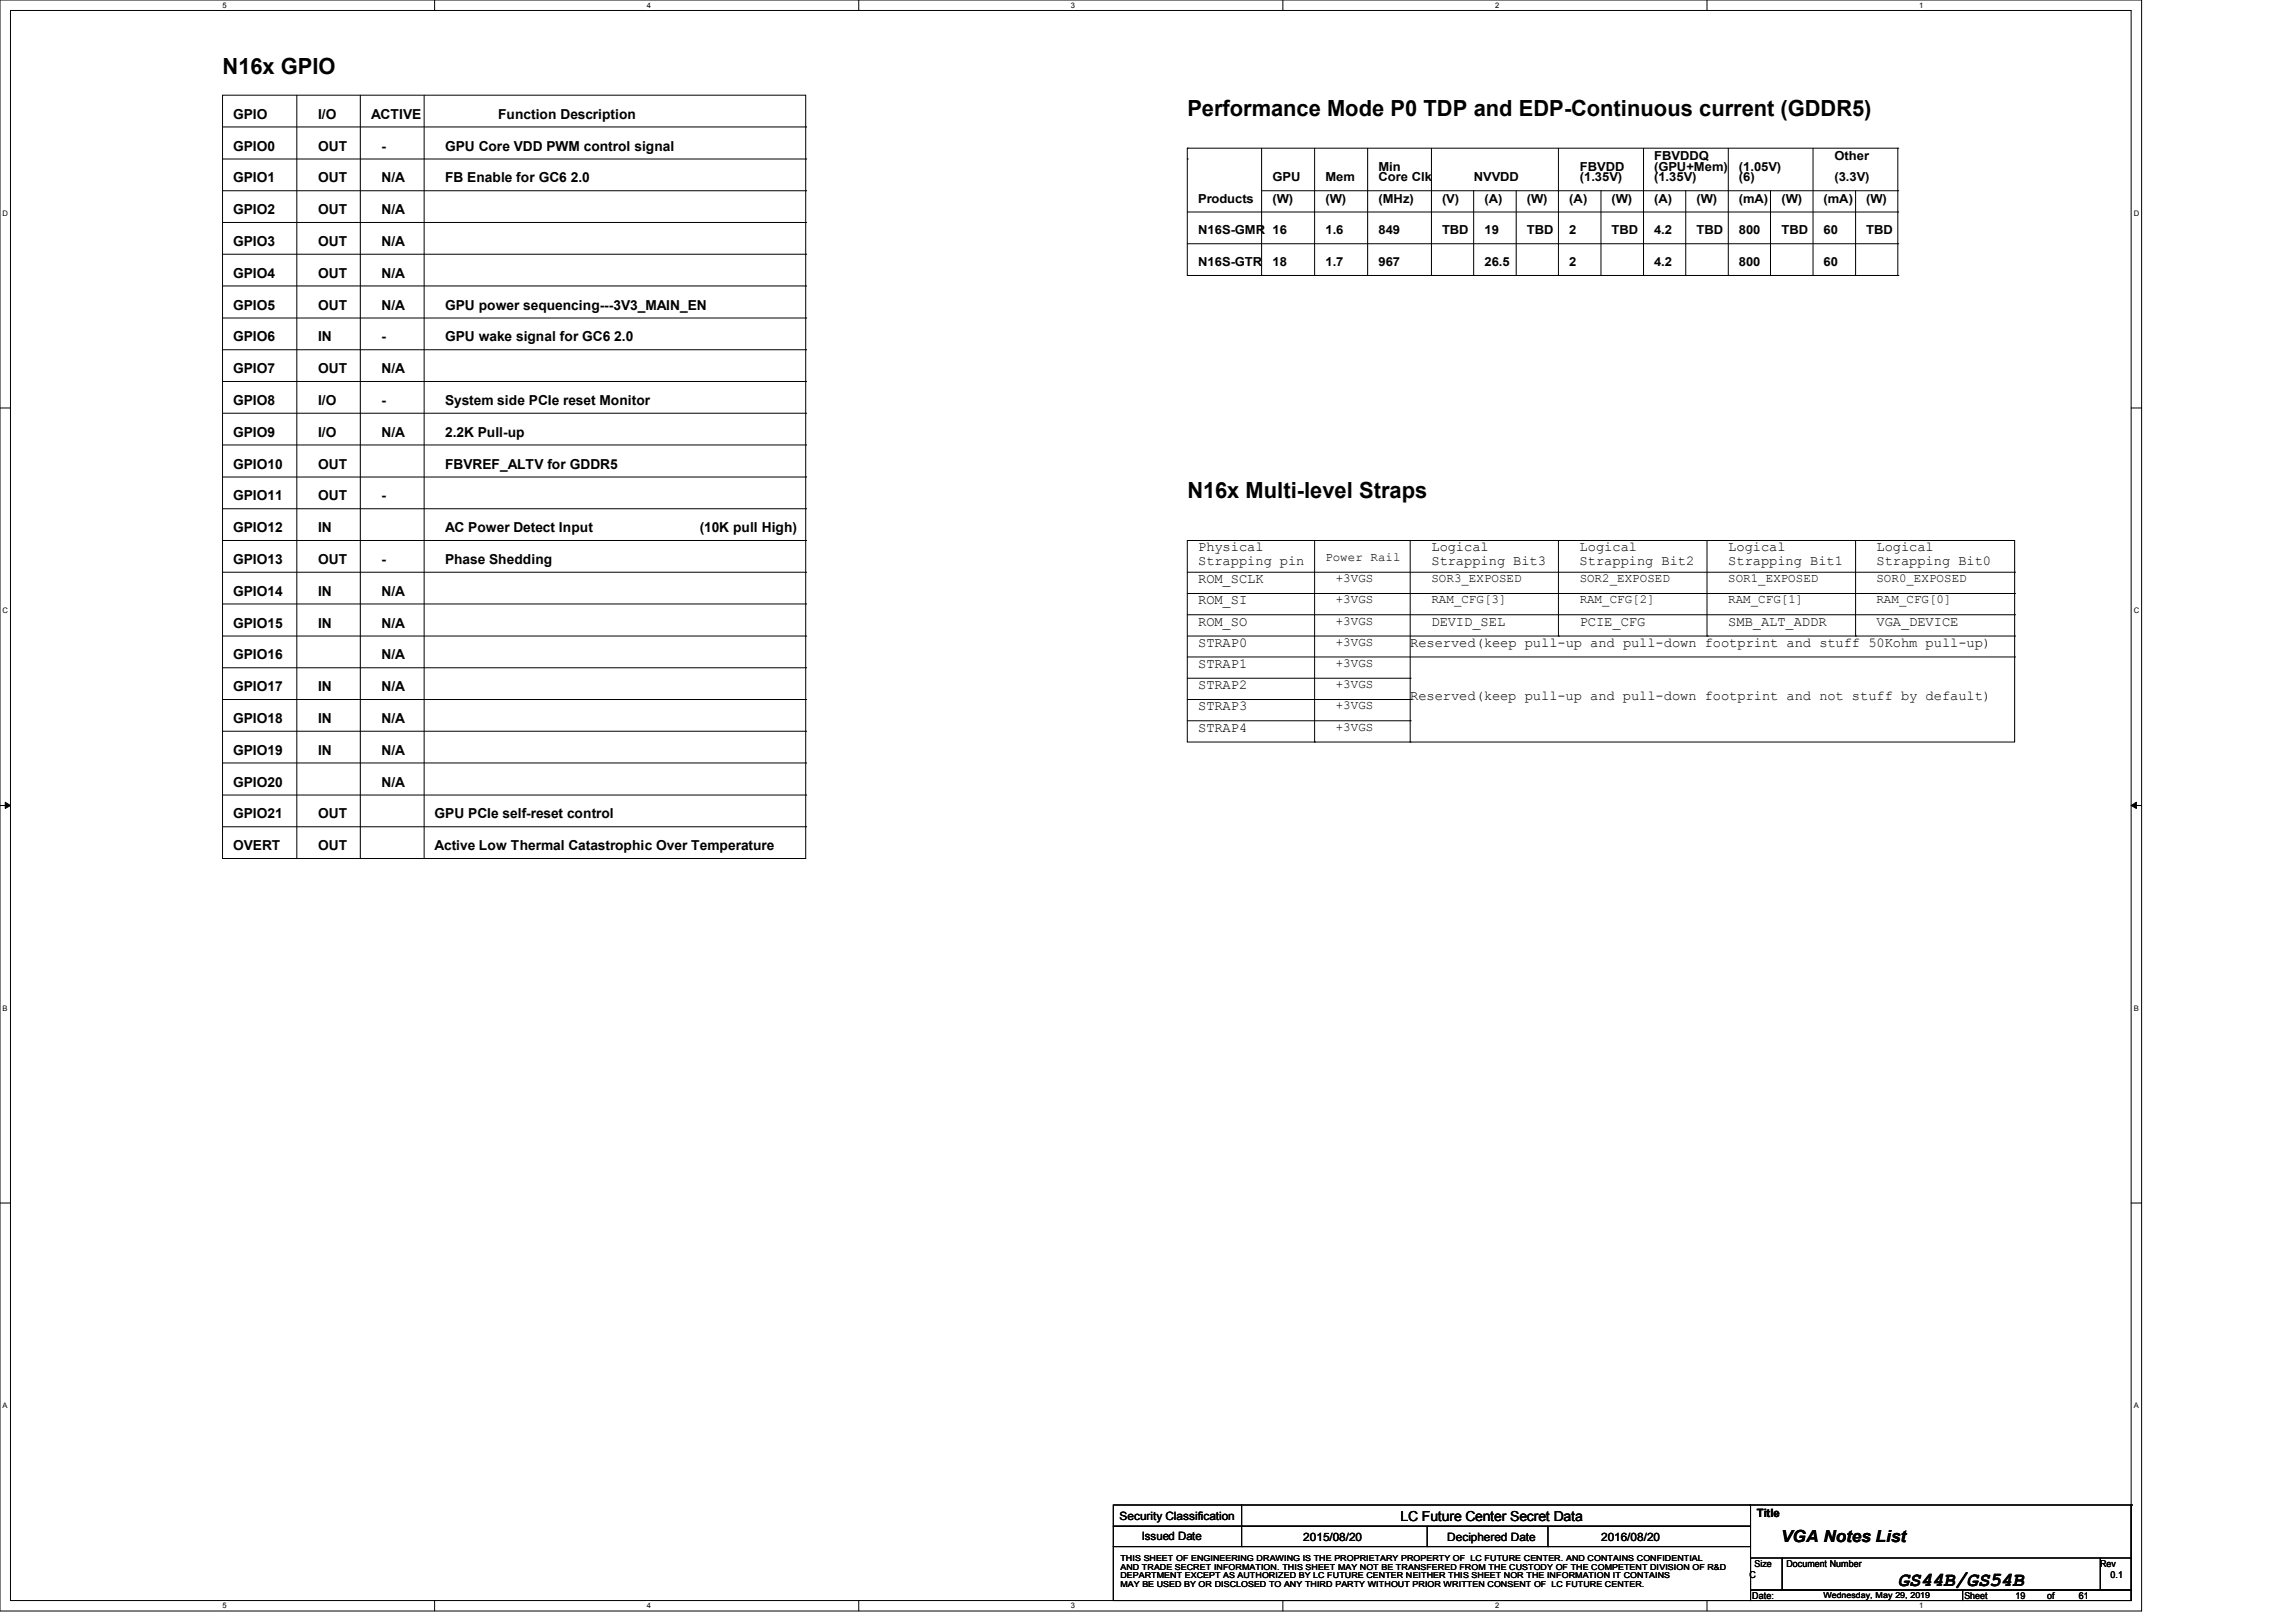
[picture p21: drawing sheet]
<svg xmlns="http://www.w3.org/2000/svg" width="297mm" height="210mm" viewBox="0 0 297 210" stroke-linecap="round" stroke-linejoin="round" font-family="sans-serif">
<defs><g id="words">
<g font-size="2.9">
<text x="28.8" y="9.5">N16x GPIO</text>
<text x="153.6" y="15">Performance Mode P0 TDP and EDP-Continuous current (GDDR5)</text>
<text x="153.6" y="64.4">N16x Multi-level Straps</text>
</g>
<text font-size="2.6" x="245.5" y="205.1">GS44B/GS54B</text>
<text font-size="2.2" x="230.4" y="199.5">VGA Notes List</text>
<g font-size="1.8">
<text x="30.1" y="15.4">GPIO</text>
<text x="41.1" y="15.4">I/O</text>
<text x="48" y="15.4">ACTIVE</text>
<text x="64.4" y="15.4">Function Description</text>
<text x="30.1" y="19.5">GPIO0</text>
<text x="30.1" y="23.6">GPIO1</text>
<text x="41.1" y="19.5">OUT</text>
<text x="41.1" y="23.6">OUT</text>
<text x="49.4" y="19.5">-</text>
<text x="49.4" y="23.6">N/A</text>
<text x="57.6" y="19.5">GPU Core VDD PWM control signal</text>
<text x="57.6" y="23.6">FB Enable for GC6 2.0</text>
<text x="30.1" y="27.7">GPIO2</text>
<text x="41.1" y="27.7">OUT</text>
<text x="49.4" y="27.7">N/A</text>
<text x="30.1" y="31.8">GPIO3</text>
<text x="30.1" y="35.9">GPIO4</text>
<text x="41.1" y="31.8">OUT</text>
<text x="41.1" y="35.9">OUT</text>
<text x="49.4" y="31.8">N/A</text>
<text x="49.4" y="35.9">N/A</text>
<text x="30.1" y="40">GPIO5</text>
<text x="41.1" y="40">OUT</text>
<text x="49.4" y="40">N/A</text>
<text x="57.6" y="40">GPU power sequencing---3V3_MAIN_EN</text>
<text x="30.1" y="44.2">GPIO6</text>
<text x="41.1" y="44.2">IN</text>
<text x="49.4" y="44.2">-</text>
<text x="57.6" y="44.2">GPU wake signal for GC6 2.0</text>
<text x="30.1" y="48.3">GPIO7</text>
<text x="30.1" y="52.4">GPIO8</text>
<text x="41.1" y="48.3">OUT</text>
<text x="41.1" y="52.4">I/O</text>
<text x="49.4" y="52.4">-</text>
<text x="49.4" y="48.3">N/A</text>
<text x="57.6" y="52.4">System side PCIe reset Monitor</text>
<text x="30.1" y="56.5">GPIO9</text>
<text x="41.1" y="56.5">I/O</text>
<text x="49.4" y="56.5">N/A</text>
<text x="57.6" y="56.5">2.2K Pull-up</text>
<text x="30.1" y="60.6">GPIO10</text>
<text x="30.1" y="64.7">GPIO11</text>
<text x="41.1" y="64.7">OUT</text>
<text x="41.1" y="60.6">OUT</text>
<text x="49.4" y="64.7">-</text>
<text x="57.6" y="60.6">FBVREF_ALTV for GDDR5</text>
<text x="30.1" y="68.8">GPIO12</text>
<text x="41.1" y="68.8">IN</text>
<text x="57.6" y="68.8">AC Power Detect Input</text>
<text x="90.5" y="68.8">(10K pull High)</text>
<text x="155" y="71.3">Physical</text>
<text x="185.2" y="71.3">Logical</text>
<text x="204.3" y="71.3">Logical</text>
<text x="223.6" y="71.3">Logical</text>
<text x="242.7" y="71.3">Logical</text>
<text x="30.1" y="72.9">GPIO13</text>
<text x="30.1" y="77.1">GPIO14</text>
<text x="41.1" y="72.9">OUT</text>
<text x="41.1" y="77.1">IN</text>
<text x="49.4" y="77.1">N/A</text>
<text x="49.4" y="72.9">-</text>
<text x="57.6" y="72.9">Phase Shedding</text>
<text x="155" y="75.4">ROM_SCLK</text>
<text x="155" y="73.1">Strapping pin</text>
<text x="185.2" y="73.1">Strapping Bit3</text>
<text x="204.3" y="73.1">Strapping Bit2</text>
<text x="223.6" y="73.1">Strapping Bit1</text>
<text x="242.7" y="73.1">Strapping Bit0</text>
<text x="30.1" y="81.2">GPIO15</text>
<text x="41.1" y="81.2">IN</text>
<text x="49.4" y="81.2">N/A</text>
<text x="155" y="83.7">STRAP0</text>
<text x="155" y="78.2">ROM_SI</text>
<text x="155" y="80.9">ROM_SO</text>
<text x="182.4" y="83.7">Reserved(keep pull-up and pull-down footprint and stuff 50Kohm pull-up)</text>
<text x="185.2" y="80.9">DEVID_SEL</text>
<text x="204.3" y="80.9">PCIE_CFG</text>
<text x="223.6" y="80.9">SMB_ALT_ADDR</text>
<text x="242.7" y="80.9">VGA_DEVICE</text>
<text x="30.1" y="85.3">GPIO16</text>
<text x="30.1" y="89.4">GPIO17</text>
<text x="41.1" y="89.4">IN</text>
<text x="49.4" y="89.4">N/A</text>
<text x="49.4" y="85.3">N/A</text>
<text x="155" y="86.4">STRAP1</text>
<text x="155" y="89.2">STRAP2</text>
<text x="30.1" y="93.5">GPIO18</text>
<text x="41.1" y="93.5">IN</text>
<text x="49.4" y="93.5">N/A</text>
<text x="155" y="91.9">STRAP3</text>
<text x="155" y="94.7">STRAP4</text>
<text x="182.4" y="90.6">Reserved(keep pull-up and pull-down footprint and not stuff by default)</text>
<text x="30.1" y="101.8">GPIO20</text>
<text x="30.1" y="97.7">GPIO19</text>
<text x="41.1" y="97.7">IN</text>
<text x="49.4" y="101.8">N/A</text>
<text x="49.4" y="97.7">N/A</text>
<text x="30.1" y="105.9">GPIO21</text>
<text x="41.1" y="105.9">OUT</text>
<text x="56.2" y="105.9">GPU PCIe self-reset control</text>
<text x="30.1" y="110">OVERT</text>
<text x="41.1" y="110">OUT</text>
<text x="56.2" y="110">Active Low Thermal Catastrophic Over Temperature</text>
<text x="181.2" y="196.8">LC Future Center Secret Data</text>
</g>
<g font-size="1.6">
<text x="164.6" y="23.5">GPU</text>
<text x="171.5" y="23.5">Mem</text>
<text x="178.3" y="23.5">Core Clk</text>
<text x="178.3" y="22.1">Min</text>
<text x="190.6" y="23.5">NVVDD</text>
<text x="204.4" y="22.1">FBVDD</text>
<text x="204.4" y="23.5">(1.35V)</text>
<text x="214" y="23.5">(1.35V)</text>
<text x="214" y="20.7">FBVDDQ</text>
<text x="214" y="22.1">(GPU+Mem)</text>
<text x="224.9" y="22.1">(1.05V)</text>
<text x="224.9" y="23.5">(6)</text>
<text x="237.3" y="23.5">(3.3V)</text>
<text x="237.3" y="20.7">Other</text>
<text x="155" y="26.2">Products</text>
<text x="164.6" y="26.2">(W)</text>
<text x="171.5" y="26.2">(W)</text>
<text x="178.3" y="26.2">(MHz)</text>
<text x="186.5" y="26.2">(V)</text>
<text x="192" y="26.2">(A)</text>
<text x="197.5" y="26.2">(W)</text>
<text x="203" y="26.2">(A)</text>
<text x="208.5" y="26.2">(W)</text>
<text x="214" y="26.2">(A)</text>
<text x="219.5" y="26.2">(W)</text>
<text x="224.9" y="26.2">(mA)</text>
<text x="230.4" y="26.2">(W)</text>
<text x="235.9" y="26.2">(mA)</text>
<text x="241.4" y="26.2">(W)</text>
<text x="155" y="34.4">N16S-GTR</text>
<text x="155" y="30.3">N16S-GMR</text>
<text x="164.6" y="34.4">18</text>
<text x="164.6" y="30.3">16</text>
<text x="171.5" y="34.4">1.7</text>
<text x="171.5" y="30.3">1.6</text>
<text x="178.3" y="34.4">967</text>
<text x="178.3" y="30.3">849</text>
<text x="186.5" y="30.3">TBD</text>
<text x="192" y="34.4">26.5</text>
<text x="192" y="30.3">19</text>
<text x="197.5" y="30.3">TBD</text>
<text x="203" y="34.4">2</text>
<text x="203" y="30.3">2</text>
<text x="208.5" y="30.3">TBD</text>
<text x="214" y="34.4">4.2</text>
<text x="214" y="30.3">4.2</text>
<text x="219.5" y="30.3">TBD</text>
<text x="224.9" y="34.4">800</text>
<text x="224.9" y="30.3">800</text>
<text x="230.4" y="30.3">TBD</text>
<text x="235.9" y="34.4">60</text>
<text x="235.9" y="30.3">60</text>
<text x="241.4" y="30.3">TBD</text>
<text x="171.4" y="72.6">Power Rail</text>
<text x="172.8" y="75.3">+3VGS</text>
<text x="185.2" y="75.3">SOR3_EXPOSED</text>
<text x="204.3" y="75.3">SOR2_EXPOSED</text>
<text x="223.6" y="75.3">SOR1_EXPOSED</text>
<text x="242.7" y="75.3">SOR0_EXPOSED</text>
<text x="172.8" y="78.1">+3VGS</text>
<text x="172.8" y="80.8">+3VGS</text>
<text x="172.8" y="83.6">+3VGS</text>
<text x="185.2" y="78.1">RAM_CFG[3]</text>
<text x="204.3" y="78.1">RAM_CFG[2]</text>
<text x="223.6" y="78.1">RAM_CFG[1]</text>
<text x="242.7" y="78.1">RAM_CFG[0]</text>
<text x="172.8" y="86.3">+3VGS</text>
<text x="172.8" y="89">+3VGS</text>
<text x="172.8" y="91.8">+3VGS</text>
<text x="172.8" y="94.5">+3VGS</text>
</g>
<g font-size="1.5">
<text x="144.8" y="196.6">Security Classification</text>
<text x="227.2" y="196.3">Title</text>
<text x="147.7" y="199.3">Issued Date</text>
<text x="168.6" y="199.4">2015/08/20</text>
<text x="187.2" y="199.4">Deciphered Date</text>
<text x="207.1" y="199.4">2016/08/20</text>
</g>
<g font-size="1.2">
<text x="227" y="202.7">Size</text>
<text x="231.1" y="202.7">Document Number</text>
<text x="271.7" y="202.7">Rev</text>
<text x="226.3" y="204.1">C</text>
<text x="226.7" y="206.9">Date:</text>
<text x="254.1" y="206.9">Sheet</text>
<text x="260.7" y="206.9">19</text>
<text x="264.8" y="206.9">of</text>
<text x="268.9" y="206.9">61</text>
<text x="273" y="204.1">0.1</text>
</g>
<g font-size="1.1">
<text x="144.9" y="202">THIS SHEET OF ENGINEERING DRAWING IS THE PROPRIETARY PROPERTY OF LC FUTURE CENTER. AND CONTAINS CONFIDENTIAL</text>
<text x="144.9" y="203.1">AND TRADE SECRET INFORMATION. THIS SHEET MAY NOT BE TRANSFERED FROM THE CUSTODY OF THE COMPETENT DIVISION OF R&amp;D</text>
<text x="144.9" y="204.2">DEPARTMENT EXCEPT AS AUTHORIZED BY LC FUTURE CENTER NEITHER THIS SHEET NOR THE INFORMATION IT CONTAINS</text>
<text x="144.9" y="205.3">MAY BE USED BY OR DISCLOSED TO ANY THIRD PARTY WITHOUT PRIOR WRITTEN CONSENT OF LC FUTURE CENTER.</text>
<text x="235.9" y="206.7">Wednesday, May 29, 2019</text>
</g>
<g font-size="1">
<text x="28.8" y="1">5</text>
<text x="83.7" y="1">4</text>
<text x="138.5" y="1">3</text>
<text x="193.4" y="1">2</text>
<text x="248.3" y="1">1</text>
<text x=".3" y="27.9">D</text>
<text x="276" y="27.9">D</text>
<text x=".3" y="79.4">C</text>
<text x="276" y="79.4">C</text>
<text x=".3" y="130.8">B</text>
<text x="276" y="130.8">B</text>
<text x=".3" y="182.2">A</text>
<text x="276" y="182.2">A</text>
<text x="28.8" y="208.1">5</text>
<text x="83.7" y="208.1">4</text>
<text x="138.5" y="208.1">3</text>
<text x="193.4" y="208.1">2</text>
<text x="248.3" y="208.1">1</text>
</g>
</g></defs>
<path d="M0 0h277v208.4h-277zM1.4 1.4h274.3v205.7h-274.3z" fill="none" stroke="#000" stroke-width=".13"/>
<g fill="#fff">
<path d="M28.8 .1h.5v1.1h-.5z"/>
<path d="M28.8 207.2h.5v1.1h-.5z"/>
</g>
<path d="M56.2 0v1.4M56.2 207.1v1.3" fill="none" stroke="#000" stroke-width=".13"/>
<g fill="#fff">
<path d="M83.7 .1h.5v1.1h-.5z"/>
<path d="M83.7 207.2h.5v1.1h-.5z"/>
</g>
<path d="M111.1 0v1.4M111.1 207.1v1.3" fill="none" stroke="#000" stroke-width=".13"/>
<g fill="#fff">
<path d="M138.5 .1h.6v1.1h-.6z"/>
<path d="M138.5 207.2h.6v1.1h-.6z"/>
</g>
<path d="M165.9 0v1.4M165.9 207.1v1.3" fill="none" stroke="#000" stroke-width=".13"/>
<g fill="#fff">
<path d="M193.4 .1h.5v1.1h-.5z"/>
<path d="M193.4 207.2h.5v1.1h-.5z"/>
</g>
<path d="M220.8 0v1.4M220.8 207.1v1.3" fill="none" stroke="#000" stroke-width=".13"/>
<g fill="#fff">
<path d="M248.2 .1h.6v1.1h-.6z"/>
<path d="M248.2 207.2h.6v1.1h-.6z"/>
<path d="M.3 27.1h.8v1.1h-.8z"/>
<path d="M276 27.1h.7v1.1h-.7z"/>
<path d="M.3 78.5h.8v1.1h-.8z"/>
<path d="M276 78.5h.7v1.1h-.7z"/>
</g>
<path d="M0 52.8h1.4M275.7 52.8h1.3" fill="none" stroke="#000" stroke-width=".13"/>
<g fill="#fff">
<path d="M.3 129.9h.7v1.1h-.7z"/>
<path d="M276 129.9h.6v1.1h-.6z"/>
</g>
<path d="M0 104.2h1.4M275.7 104.2h1.3" fill="none" stroke="#000" stroke-width=".13"/>
<path d="M.7 103.8l.7 .4-.7 .4zM275.7 104.2l.7-.4v.8z" fill="#000" stroke="#000" stroke-width=".13"/>
<g fill="#fff">
<path d="M.3 181.4h.7v1.1h-.7z"/>
<path d="M276 181.4h.6v1.1h-.6z"/>
</g>
<g fill="none" stroke="#000" stroke-width=".13">
<path d="M28.8 12.3h75.4v98.8h-75.4zM28.8 16.4h75.4M38.4 12.3v98.8M46.6 12.3v98.8M54.9 12.3v98.8M104.2 16.4h.1M153.6 19.2h.1M153.6 19.2v16.4h91.9M153.6 19.2h91.9M163.2 19.2v16.4M170.1 19.2v16.4M176.9 19.2v16.4"/>
<path d="M185.2 19.2v16.4M201.6 19.2v16.4M212.6 19.2v16.4M223.6 19.2v16.4M234.5 19.2v16.4M245.5 19.2h.1M245.5 19.2v16.4M28.8 37h75.4M28.8 32.9h75.4M28.8 28.8h75.4M28.8 24.7h75.4M28.8 20.6h75.4"/>
<path d="M104.2 37h.1M104.2 32.9h.1M104.2 28.8h.1M104.2 24.7h.1M104.2 20.6h.1M153.6 20.6h.1M153.6 27.4h91.9M153.6 31.5h91.9M163.2 35.6h.1M163.2 24.7h82.3M170.1 35.6h.1M176.9 35.6h.1"/>
<path d="M185.2 35.6h.1M190.6 35.6h.1M190.6 24.7v10.9M196.1 35.6h.1M196.1 24.7v10.9M201.6 35.6h.1M207.1 35.6h.1M207.1 24.7v10.9M212.6 35.6h.1M218.1 35.6h.1M218.1 24.7v10.9M223.6 35.6h.1"/>
<path d="M229 35.6h.1M229 24.7v10.9M234.5 35.6h.1M240 35.6h.1M240 24.7v10.9M245.5 27.4h.1M245.5 35.6h.1M245.5 24.7h.1M245.5 31.5h.1M28.8 57.6h75.4M28.8 53.5h75.4M28.8 49.4h75.4"/>
<path d="M28.8 45.3h75.4M28.8 41.1h75.4M104.2 57.6h.1M104.2 53.5h.1M104.2 49.4h.1M104.2 45.3h.1M104.2 41.1h.1M28.8 78.1h75.4M28.8 74h75.4M28.8 69.9h75.4M28.8 65.8h75.4M28.8 61.7h75.4"/>
<path d="M104.2 78.1h.1M104.2 74h.1M104.2 69.9h.1M104.2 65.8h.1M104.2 61.7h.1M153.6 69.9h107v26.1h-107zM153.6 74h107M153.6 79.5h107M153.6 76.8h107M170.1 69.9v26.1M182.4 69.9v26.1M201.6 69.9v12.4"/>
<path d="M220.8 69.9v12.4M240 69.9v12.4M260.6 79.5h.1M260.6 76.8h.1M260.6 74h.1M28.8 86.4h75.4M28.8 90.5h75.4M28.8 94.6h75.4M28.8 82.3h75.4M28.8 98.7h75.4M104.2 86.4h.1M104.2 90.5h.1"/>
<path d="M104.2 94.6h.1M104.2 82.3h.1M104.2 98.7h.1M153.6 90.5h28.8M153.6 82.3h107M153.6 93.3h28.8M153.6 87.8h28.8M153.6 85h107M170.1 96h.1M182.4 90.5h.1M182.4 93.3h.1M182.4 96h.1"/>
<path d="M182.4 87.8h.1M201.6 82.3h.1M220.8 82.3h.1M240 82.3h.1M260.6 82.3h.1M260.6 85h.1M28.8 102.9h75.4M28.8 107h75.4M38.4 111.1h.1M46.6 111.1h.1M54.9 111.1h.1M104.2 102.9h.1"/>
<path d="M104.2 107h.1M0 155.7h1.4M275.7 155.7h1.3M144 194.7h82.4v2.8h-82.4zM144 197.5h82.4v2.6h-82.4zM160.6 197.5h.1M160.6 194.7v5.4M184.6 197.5v2.6M200.2 197.5v2.6M226.3 194.7h49.4M275.7 194.7h.1M275.7 194.7v6.9"/>
<path d="M144 200.1h82.4v7h-82.4zM160.6 200.1h.1M184.6 200.1h.1M200.2 200.1h.1M226.4 201.6h4.1v4.1h-4.1zM226.4 205.7h27.5v1.4h-27.5zM230.5 201.6h41.2v4.1h-41.2zM253.9 205.7h21.8v1.4h-21.8zM271.7 201.6h4v4.1h-4z"/>
</g>
<use href="#words"/>
</svg>
